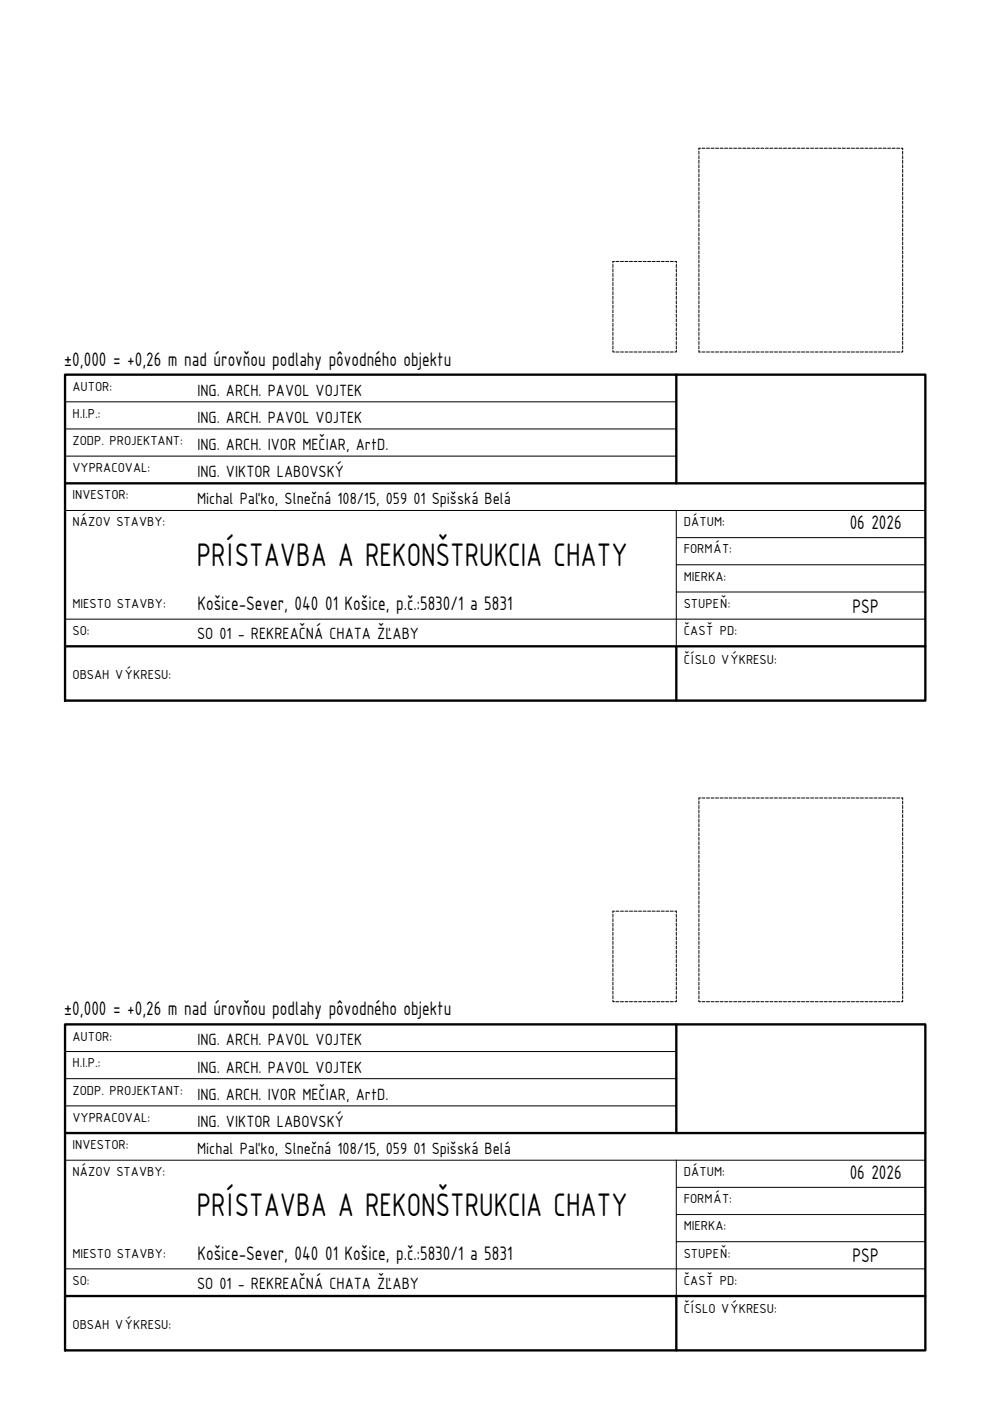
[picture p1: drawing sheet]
<svg xmlns="http://www.w3.org/2000/svg" width="210mm" height="297mm" viewBox="0 0 210 297" stroke-linecap="round" stroke-linejoin="round" font-family="sans-serif">
<defs><g id="words">
<g font-size="7.4">
<text x="41.7" y="120.1">PRÍSTAVBA A REKONŠTRUKCIA CHATY</text>
<text x="41.7" y="257.8">PRÍSTAVBA A REKONŠTRUKCIA CHATY</text>
</g>
<g font-size="4.5">
<text x="13.5" y="77.5">±0,000 = +0,26 m nad úrovňou podlahy pôvodného objektu</text>
<text x="180.1" y="112.2">06 2026</text>
<text x="41.9" y="129.4">Košice-Sever, 040 01 Košice, p.č.:5830/1 a 5831</text>
<text x="180.8" y="129.9">PSP</text>
<text x="13.5" y="215.3">±0,000 = +0,26 m nad úrovňou podlahy pôvodného objektu</text>
<text x="180.1" y="250">06 2026</text>
<text x="41.9" y="267.2">Košice-Sever, 040 01 Košice, p.č.:5830/1 a 5831</text>
<text x="180.8" y="267.6">PSP</text>
</g>
<g font-size="3.7">
<text x="41.9" y="83.9">ING. ARCH. PAVOL VOJTEK</text>
<text x="41.9" y="89.7">ING. ARCH. PAVOL VOJTEK</text>
<text x="41.9" y="95.4">ING. ARCH. IVOR MEČIAR, ArtD.</text>
<text x="41.9" y="101.2">ING. VIKTOR LABOVSKÝ</text>
<text x="41.8" y="106.9">Michal Paľko, Slnečná 108/15, 059 01 Spišská Belá</text>
<text x="41.8" y="135.6">SO 01 - REKREAČNÁ CHATA ŽĽABY</text>
<text x="41.9" y="221.7">ING. ARCH. PAVOL VOJTEK</text>
<text x="41.9" y="227.4">ING. ARCH. PAVOL VOJTEK</text>
<text x="41.9" y="233.2">ING. ARCH. IVOR MEČIAR, ArtD.</text>
<text x="41.9" y="238.9">ING. VIKTOR LABOVSKÝ</text>
<text x="41.8" y="244.6">Michal Paľko, Slnečná 108/15, 059 01 Spišská Belá</text>
<text x="41.8" y="273.3">SO 01 - REKREAČNÁ CHATA ŽĽABY</text>
</g>
<g font-size="3">
<text x="15.4" y="82.9">AUTOR:</text>
<text x="15.4" y="88.5">H.I.P.:</text>
<text x="15.4" y="94.3">ZODP. PROJEKTANT:</text>
<text x="15.4" y="100.1">VYPRACOVAL:</text>
<text x="15.4" y="105.8">INVESTOR:</text>
<text x="15.4" y="111.6">NÁZOV STAVBY:</text>
<text x="145" y="111.6">DÁTUM:</text>
<text x="145" y="117.3">FORMÁT:</text>
<text x="145" y="123.1">MIERKA:</text>
<text x="15.4" y="128.9">MIESTO STAVBY:</text>
<text x="145" y="128.9">STUPEŇ:</text>
<text x="15.4" y="134.6">SO:</text>
<text x="145" y="134.6">ČASŤ PD:</text>
<text x="145" y="140.7">ČÍSLO VÝKRESU:</text>
<text x="15.4" y="144">OBSAH VÝKRESU:</text>
<text x="15.4" y="220.7">AUTOR:</text>
<text x="15.4" y="226.3">H.I.P.:</text>
<text x="15.4" y="232.1">ZODP. PROJEKTANT:</text>
<text x="15.4" y="237.8">VYPRACOVAL:</text>
<text x="15.4" y="243.6">INVESTOR:</text>
<text x="15.4" y="249.3">NÁZOV STAVBY:</text>
<text x="145" y="249.3">DÁTUM:</text>
<text x="145" y="255.1">FORMÁT:</text>
<text x="145" y="260.9">MIERKA:</text>
<text x="15.4" y="266.6">MIESTO STAVBY:</text>
<text x="145" y="266.6">STUPEŇ:</text>
<text x="15.4" y="272.4">SO:</text>
<text x="145" y="272.4">ČASŤ PD:</text>
<text x="15.4" y="281.8">OBSAH VÝKRESU:</text>
<text x="145" y="278.4">ČÍSLO VÝKRESU:</text>
</g>
</g></defs>
<!-- layer: G-ANNO-TTLB-WIDE -->
<path d="M13.8 79.4h182.4v69.1h-182.4zM143.4 79.4v23.1M13.8 102.5h182.4M13.8 137h182.4M143.4 137v11.5M13.8 217.2h182.4v69.1h-182.4zM143.4 217.2v23M13.8 240.2h182.4M13.8 274.8h182.4M143.4 274.8v11.5" fill="none" stroke="#000" stroke-width=".5"/>
<!-- layer: G-ANNO-TTLB -->
<g fill="none" stroke="#000" stroke-width=".21">
<path d="M148.2 32.1v.6M148.2 33v.7M148.2 34v.6M148.2 35v.6M148.2 35.9v.7M148.2 36.9v.6M148.2 37.8v.7M148.2 38.8v.6M148.2 39.8v.6M148.5 31.4h-.3v.4M148.8 31.4h.7M149.8 31.4h.6"/>
<path d="M150.7 31.4h.7M151.7 31.4h.6M152.7 31.4h.6M153.6 31.4h.7M154.6 31.4h.6M155.6 31.4h.6M156.5 31.4h.7M157.5 31.4h.6M158.4 31.4h.7M159.4 31.4h.6M160.3 31.4h.7M161.3 31.4h.6"/>
<path d="M162.3 31.4h.6M163.2 31.4h.7M164.2 31.4h.6M165.2 31.4h.6M166.1 31.4h.7M167.1 31.4h.6M168 31.4h.7M169 31.4h.6M169.9 31.4h.7M170.9 31.4h.6M171.9 31.4h.6M172.8 31.4h.7"/>
<path d="M173.8 31.4h.6M174.8 31.4h.6M175.7 31.4h.7M176.7 31.4h.6M177.6 31.4h.7M178.6 31.4h.6M179.5 31.4h.7M180.5 31.4h.7M181.5 31.4h.6M182.4 31.4h.7M183.4 31.4h.6M184.4 31.4h.6"/>
<path d="M185.3 31.4h.6M186.3 31.4h.6M187.2 31.4h.7M188.2 31.4h.6M189.1 31.4h.7M190.1 31.4h.7M191.1 31.4h.3v.4M191.4 32.1v.6M191.4 33v.7M191.4 34v.6M191.4 35v.6M191.4 35.9v.7"/>
<path d="M191.4 36.9v.6M191.4 37.8v.7M191.4 38.8v.6M191.4 39.8v.6M130 56.1v.6M130 57v.7M130 58v.6M130 59v.6M130 59.9v.7M130.3 55.4h-.3v.3M130.6 55.4h.6M131.6 55.4h.6"/>
<path d="M132.5 55.4h.6M133.5 55.4h.6M134.4 55.4h.7M135.4 55.4h.6M136.4 55.4h.6M137.3 55.4h.7M138.3 55.4h.6M139.2 55.4h.7M140.2 55.4h.6M141.1 55.4h.7M142.1 55.4h.6M143.1 55.4h.3v.3"/>
<path d="M143.4 56.1v.6M143.4 57v.7M143.4 58v.6M143.4 59v.6M143.4 59.9v.7M148.2 40.7v.7M148.2 41.7v.6M148.2 42.6v.7M148.2 43.6v.6M148.2 44.6v.6M148.2 45.5v.7M148.2 46.5v.6"/>
<path d="M148.2 47.4v.7M148.2 48.4v.6M148.2 49.4v.6M148.2 50.3v.7M148.2 51.3v.6M148.2 52.2v.7M148.2 53.2v.6M148.2 54.2v.6M148.2 55.1v.6M148.2 56.1v.6M148.2 57v.7M148.2 58v.6"/>
<path d="M148.2 59v.6M148.2 59.9v.7M191.4 40.7v.7M191.4 41.7v.6M191.4 42.6v.7M191.4 43.6v.6M191.4 44.6v.6M191.4 45.5v.7M191.4 46.5v.6M191.4 47.4v.7M191.4 48.4v.6M191.4 49.4v.6"/>
<path d="M191.4 50.3v.7M191.4 51.3v.6M191.4 52.2v.7M191.4 53.2v.6M191.4 54.2v.6M191.4 55.1v.6M191.4 56.1v.6M191.4 57v.7M191.4 58v.6M191.4 59v.6M191.4 59.9v.7M130 74.3v.3h.3"/>
<path d="M130 60.9v.6M130 61.8v.7M130 62.8v.6M130 63.8v.6M130 64.7v.6M130 65.7v.6M130 66.6v.7M130 67.6v.6M130 68.6v.6M130 69.5v.7M130 70.5v.6M130 71.4v.7"/>
<path d="M130 72.4v.6M130 73.3v.7M130.6 74.6h.6M131.6 74.6h.6M132.5 74.6h.6M133.5 74.6h.6M134.4 74.6h.7M135.4 74.6h.6M136.4 74.6h.6M137.3 74.6h.7M138.3 74.6h.6M139.2 74.6h.7"/>
<path d="M140.2 74.6h.6M141.1 74.6h.7M142.1 74.6h.6M143.4 74.3v.3h-.3M143.4 60.9v.6M143.4 61.8v.7M143.4 62.8v.6M143.4 63.8v.6M143.4 64.7v.6M143.4 65.7v.6M143.4 66.6v.7M143.4 67.6v.6"/>
<path d="M143.4 68.6v.6M143.4 69.5v.7M143.4 70.5v.6M143.4 71.4v.7M143.4 72.4v.6M143.4 73.3v.7M148.2 60.9v.6M148.2 61.8v.7M148.2 62.8v.6M148.2 63.8v.6M148.2 64.7v.6M148.2 65.7v.6"/>
<path d="M148.2 66.6v.7M148.2 67.6v.6M148.2 68.6v.6M148.2 69.5v.7M148.2 70.5v.6M148.2 71.4v.7M148.2 72.4v.6M148.2 73.3v.7M148.2 74.3v.3h.3M148.8 74.6h.7M149.8 74.6h.6M150.7 74.6h.7"/>
<path d="M151.7 74.6h.6M152.7 74.6h.6M153.6 74.6h.7M154.6 74.6h.6M155.6 74.6h.6M156.5 74.6h.7M157.5 74.6h.6M158.4 74.6h.7M159.4 74.6h.6M160.3 74.6h.7M161.3 74.6h.6M162.3 74.6h.6"/>
<path d="M163.2 74.6h.7M164.2 74.6h.6M165.2 74.6h.6M166.1 74.6h.7M167.1 74.6h.6M168 74.6h.7M169 74.6h.6M169.9 74.6h.7M170.9 74.6h.6M171.9 74.6h.6M172.8 74.6h.7M173.8 74.6h.6"/>
<path d="M174.8 74.6h.6M175.7 74.6h.7M176.7 74.6h.6M177.6 74.6h.7M178.6 74.6h.6M179.5 74.6h.7M180.5 74.6h.7M181.5 74.6h.6M182.4 74.6h.7M183.4 74.6h.6M184.4 74.6h.6M185.3 74.6h.6"/>
<path d="M186.3 74.6h.6M187.2 74.6h.7M188.2 74.6h.6M189.1 74.6h.7M190.1 74.6h.7M191.4 74.3v.3h-.3M191.4 60.9v.6M191.4 61.8v.7M191.4 62.8v.6M191.4 63.8v.6M191.4 64.7v.6M191.4 65.7v.6"/>
<path d="M191.4 66.6v.7M191.4 67.6v.6M191.4 68.6v.6M191.4 69.5v.7M191.4 70.5v.6M191.4 71.4v.7M191.4 72.4v.6M191.4 73.3v.7M13.8 85.2h129.6M13.8 90.9h129.6M13.8 96.7h129.6M13.8 108.2h182.4"/>
<path d="M143.4 108.2v28.8M143.4 119.7h52.8M143.4 114h52.8M13.8 131.3h182.4M143.4 125.5h52.8M148.2 169.8v.7M148.2 170.8v.6M148.2 171.8v.6M148.2 172.7v.7M148.2 173.7v.6M148.2 174.6v.7M148.2 175.6v.6"/>
<path d="M148.2 176.5v.7M148.2 177.5v.6M148.2 178.5v.6M148.2 179.4v.7M148.5 169.2h-.3v.3M148.8 169.2h.7M149.8 169.2h.6M150.7 169.2h.7M151.7 169.2h.6M152.7 169.2h.6M153.6 169.2h.7M154.6 169.2h.6"/>
<path d="M155.6 169.2h.6M156.5 169.2h.7M157.5 169.2h.6M158.4 169.2h.7M159.4 169.2h.6M160.3 169.2h.7M161.3 169.2h.6M162.3 169.2h.6M163.2 169.2h.7M164.2 169.2h.6M165.2 169.2h.6M166.1 169.2h.7"/>
<path d="M167.1 169.2h.6M168 169.2h.7M169 169.2h.6M169.9 169.2h.7M170.9 169.2h.6M171.9 169.2h.6M172.8 169.2h.7M173.8 169.2h.6M174.8 169.2h.6M175.7 169.2h.7M176.7 169.2h.6M177.6 169.2h.7"/>
<path d="M178.6 169.2h.6M179.5 169.2h.7M180.5 169.2h.7M181.5 169.2h.6M182.4 169.2h.7M183.4 169.2h.6M184.4 169.2h.6M185.3 169.2h.6M186.3 169.2h.6M187.2 169.2h.7M188.2 169.2h.6M189.1 169.2h.7"/>
<path d="M190.1 169.2h.7M191.1 169.2h.3v.3M191.4 169.8v.7M191.4 170.8v.6M191.4 171.8v.6M191.4 172.7v.7M191.4 173.7v.6M191.4 174.6v.7M191.4 175.6v.6M191.4 176.5v.7M191.4 177.5v.6M191.4 178.5v.6"/>
<path d="M191.4 179.4v.7M130 193.8v.7M130 194.8v.6M130 195.7v.7M130 196.7v.6M130 197.7v.6M130 198.6v.7M130 199.6v.6M130.3 193.2h-.3v.3M130.6 193.2h.6M131.6 193.2h.6M132.5 193.2h.6"/>
<path d="M133.5 193.2h.6M134.4 193.2h.7M135.4 193.2h.6M136.4 193.2h.6M137.3 193.2h.7M138.3 193.2h.6M139.2 193.2h.7M140.2 193.2h.6M141.1 193.2h.7M142.1 193.2h.6M143.1 193.2h.3v.3M143.4 193.8v.7"/>
<path d="M143.4 194.8v.6M143.4 195.7v.7M143.4 196.7v.6M143.4 197.7v.6M143.4 198.6v.7M143.4 199.6v.6M148.2 180.4v.6M148.2 181.4v.6M148.2 182.3v.7M148.2 183.3v.6M148.2 184.2v.7M148.2 185.2v.6"/>
<path d="M148.2 186.1v.7M148.2 187.1v.6M148.2 188.1v.6M148.2 189v.7M148.2 190v.6M148.2 191v.6M148.2 191.9v.6M148.2 192.9v.6M148.2 193.8v.7M148.2 194.8v.6M148.2 195.7v.7M148.2 196.7v.6"/>
<path d="M148.2 197.7v.6M148.2 198.6v.7M148.2 199.6v.6M191.4 180.4v.6M191.4 181.4v.6M191.4 182.3v.7M191.4 183.3v.6M191.4 184.2v.7M191.4 185.2v.6M191.4 186.1v.7M191.4 187.1v.6M191.4 188.1v.6"/>
<path d="M191.4 189v.7M191.4 190v.6M191.4 191v.6M191.4 191.9v.6M191.4 192.9v.6M191.4 193.8v.7M191.4 194.8v.6M191.4 195.7v.7M191.4 196.7v.6M191.4 197.7v.6M191.4 198.6v.7M191.4 199.6v.6"/>
<path d="M130 212.1v.3h.3M130 200.6v.6M130 201.5v.6M130 202.5v.6M130 203.4v.7M130 204.4v.6M130 205.3v.7M130 206.3v.6M130 207.3v.6M130 208.2v.7M130 209.2v.6M130 210.1v.7"/>
<path d="M130 211.1v.6M130.6 212.4h.6M131.6 212.4h.6M132.5 212.4h.6M133.5 212.4h.6M134.4 212.4h.7M135.4 212.4h.6M136.4 212.4h.6M137.3 212.4h.7M138.3 212.4h.6M139.2 212.4h.7M140.2 212.4h.6"/>
<path d="M141.1 212.4h.7M142.1 212.4h.6M143.4 212.1v.3h-.3M143.4 200.6v.6M143.4 201.5v.6M143.4 202.5v.6M143.4 203.4v.7M143.4 204.4v.6M143.4 205.3v.7M143.4 206.3v.6M143.4 207.3v.6M143.4 208.2v.7"/>
<path d="M143.4 209.2v.6M143.4 210.1v.7M143.4 211.1v.6M148.2 212.1v.3h.3M148.2 200.6v.6M148.2 201.5v.6M148.2 202.5v.6M148.2 203.4v.7M148.2 204.4v.6M148.2 205.3v.7M148.2 206.3v.6M148.2 207.3v.6"/>
<path d="M148.2 208.2v.7M148.2 209.2v.6M148.2 210.1v.7M148.2 211.1v.6M148.8 212.4h.7M149.8 212.4h.6M150.7 212.4h.7M151.7 212.4h.6M152.7 212.4h.6M153.6 212.4h.7M154.6 212.4h.6M155.6 212.4h.6"/>
<path d="M156.5 212.4h.7M157.5 212.4h.6M158.4 212.4h.7M159.4 212.4h.6M160.3 212.4h.7M161.3 212.4h.6M162.3 212.4h.6M163.2 212.4h.7M164.2 212.4h.6M165.2 212.4h.6M166.1 212.4h.7M167.1 212.4h.6"/>
<path d="M168 212.4h.7M169 212.4h.6M169.9 212.4h.7M170.9 212.4h.6M171.9 212.4h.6M172.8 212.4h.7M173.8 212.4h.6M174.8 212.4h.6M175.7 212.4h.7M176.7 212.4h.6M177.6 212.4h.7M178.6 212.4h.6"/>
<path d="M179.5 212.4h.7M180.5 212.4h.7M181.5 212.4h.6M182.4 212.4h.7M183.4 212.4h.6M184.4 212.4h.6M185.3 212.4h.6M186.3 212.4h.6M187.2 212.4h.7M188.2 212.4h.6M189.1 212.4h.7M190.1 212.4h.7"/>
<path d="M191.4 212.1v.3h-.3M191.4 200.6v.6M191.4 201.5v.6M191.4 202.5v.6M191.4 203.4v.7M191.4 204.4v.6M191.4 205.3v.7M191.4 206.3v.6M191.4 207.3v.6M191.4 208.2v.7M191.4 209.2v.6M191.4 210.1v.7"/>
<path d="M191.4 211.1v.6M13.8 222.9h129.6M13.8 228.7h129.6M13.8 234.5h129.6M13.8 246h182.4M143.4 246v28.8M143.4 257.5h52.8M143.4 251.7h52.8M13.8 269h182.4M143.4 263.3h52.8"/>
</g>
<use href="#words"/>
</svg>
